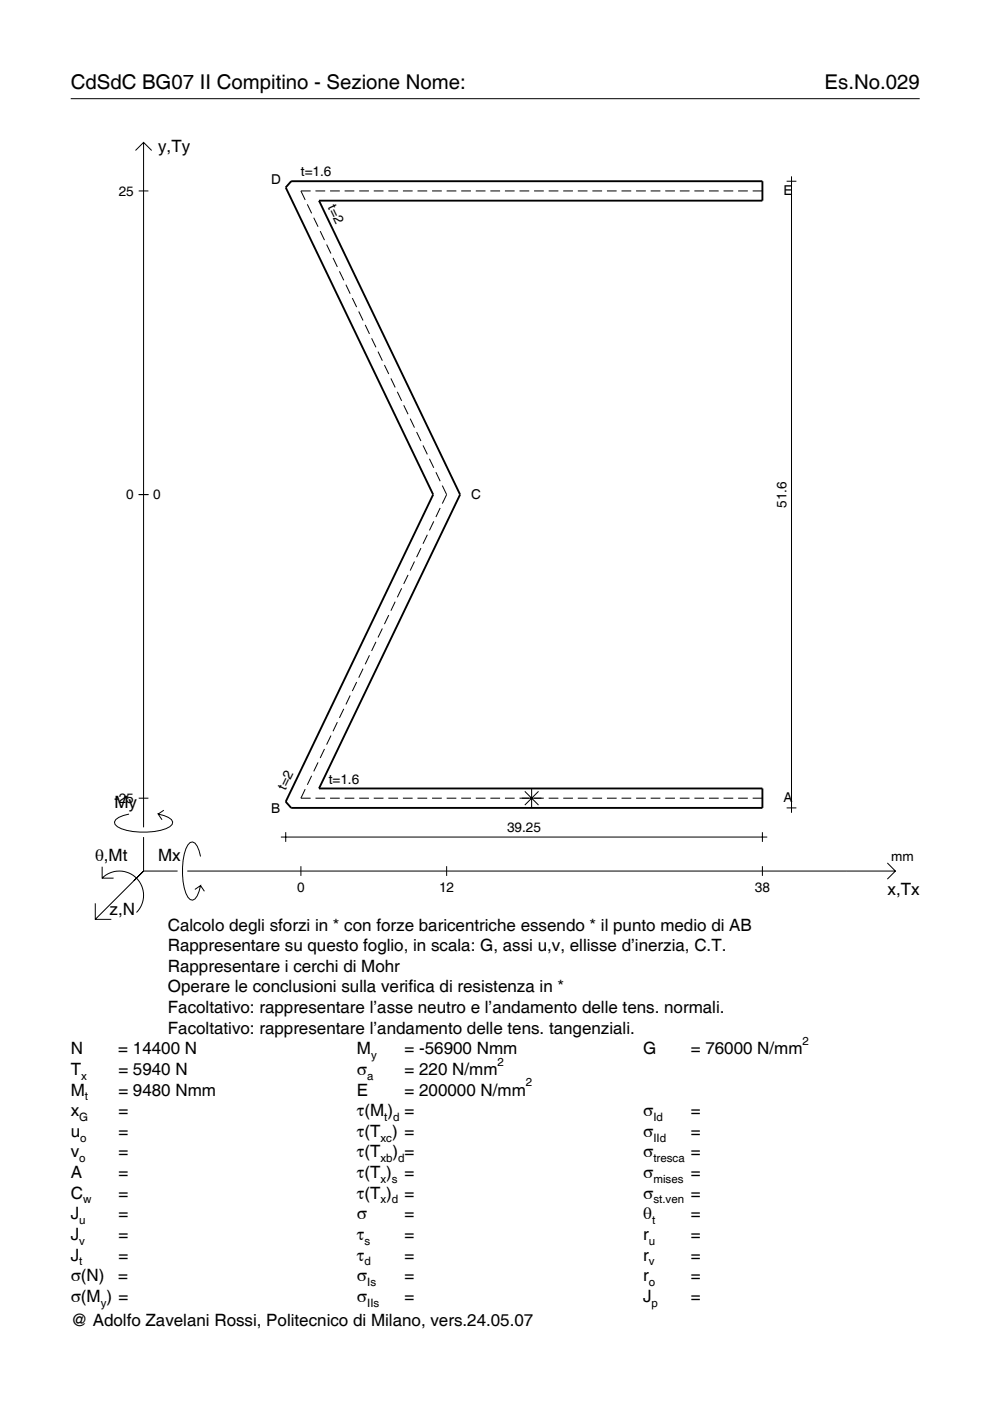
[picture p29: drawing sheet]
<svg xmlns="http://www.w3.org/2000/svg" width="210mm" height="297mm" viewBox="0 0 210 297" stroke-linecap="round" stroke-linejoin="round" font-family="sans-serif">
<defs><g id="words">
<g font-size="4.3">
<text x="15" y="18.9">CdSdC BG07 II Compitino - Sezione Nome:</text>
<text x="174.8" y="18.9">Es.No.029</text>
</g>
<g font-size="3.6">
<text x="33.5" y="32.3">y,Ty</text>
<text x="24.3" y="171.3">My</text>
<text x="20.1" y="182.6">θ,Mt</text>
<text x="33.5" y="182.6">Mx</text>
<text x="188.2" y="189.8">x,Tx</text>
<text x="23.2" y="193.9">z,N</text>
<text x="35.6" y="197.3">Calcolo degli sforzi in * con forze baricentriche essendo * il punto medio di AB</text>
<text x="35.6" y="201.7">Rappresentare su questo foglio, in scala: G, assi u,v, ellisse d’inerzia, C.T.</text>
<text x="35.6" y="206">Rappresentare i cerchi di Mohr</text>
<text x="35.6" y="210.4">Operare le conclusioni sulla verifica di resistenza in *</text>
<text x="35.6" y="214.8">Facoltativo: rappresentare l’asse neutro e l’andamento delle tens. normali.</text>
<text x="35.6" y="219.2">Facoltativo: rappresentare l’andamento delle tens. tangenziali.</text>
<text x="15" y="223.5">N</text>
<text x="15" y="227.9">T</text>
<text x="25.1" y="223.5">= 14400 N</text>
<text x="25.1" y="227.9">= 5940 N</text>
<text x="75.7" y="227.9">σ</text>
<text x="75.7" y="223.5">M</text>
<text x="85.8" y="223.5">= -56900 Nmm</text>
<text x="85.8" y="227.9">= 220 N/mm</text>
<text x="136.4" y="223.5">G</text>
<text x="146.5" y="223.5">= 76000 N/mm</text>
<text x="15" y="232.3">M</text>
<text x="25.1" y="232.3">= 9480 Nmm</text>
<text x="75.7" y="232.3">E</text>
<text x="85.8" y="232.3">= 200000 N/mm</text>
<text x="15" y="236.7">x</text>
<text x="25.1" y="236.7">=</text>
<text x="75.7" y="236.7">τ(M ) =</text>
<text x="136.4" y="236.7">σ</text>
<text x="146.5" y="236.7">=</text>
<text x="15" y="241">u</text>
<text x="15" y="245.4">v</text>
<text x="25.1" y="241">=</text>
<text x="25.1" y="245.4">=</text>
<text x="75.7" y="241">τ(T ) =</text>
<text x="75.7" y="245.4">τ(T</text>
<text x="83.3" y="245.4">) =</text>
<text x="136.4" y="241">σ</text>
<text x="136.4" y="245.4">σ</text>
<text x="146.5" y="241">=</text>
<text x="146.5" y="245.4">=</text>
<text x="15" y="249.8">A</text>
<text x="25.1" y="249.8">=</text>
<text x="75.7" y="249.8">τ(T )</text>
<text x="85.8" y="249.8">=</text>
<text x="136.4" y="249.8">σ</text>
<text x="146.5" y="249.8">=</text>
<text x="15" y="254.2">C</text>
<text x="25.1" y="254.2">=</text>
<text x="75.7" y="254.2">τ(T )</text>
<text x="85.8" y="254.2">=</text>
<text x="136.4" y="254.2">σ</text>
<text x="146.5" y="254.2">=</text>
<text x="15" y="258.5">J</text>
<text x="15" y="262.9">J</text>
<text x="25.1" y="258.5">=</text>
<text x="25.1" y="262.9">=</text>
<text x="75.7" y="258.5">σ</text>
<text x="75.7" y="262.9">τ</text>
<text x="85.8" y="258.5">=</text>
<text x="85.8" y="262.9">=</text>
<text x="136.4" y="258.5">θ</text>
<text x="136.4" y="262.9">r</text>
<text x="146.5" y="258.5">=</text>
<text x="146.5" y="262.9">=</text>
<text x="15" y="267.3">J</text>
<text x="25.1" y="267.3">=</text>
<text x="75.7" y="267.3">τ</text>
<text x="85.8" y="267.3">=</text>
<text x="136.4" y="267.3">r</text>
<text x="146.5" y="267.3">=</text>
<text x="15" y="271.7">σ(N)</text>
<text x="25.1" y="271.7">=</text>
<text x="75.7" y="271.7">σ</text>
<text x="85.8" y="271.7">=</text>
<text x="136.4" y="271.7">r</text>
<text x="146.5" y="271.7">=</text>
<text x="15" y="276">σ(M ) =</text>
<text x="15" y="281.2">@ Adolfo Zavelani Rossi, Politecnico di Milano, vers.24.05.07</text>
<text x="75.7" y="276">σ</text>
<text x="85.8" y="276">=</text>
<text x="136.4" y="276">J</text>
<text x="146.5" y="276">=</text>
</g>
<g font-size="2.9">
<text x="25.2" y="41.5">25</text>
<text x="57.5" y="39.1">D</text>
<text x="63.8" y="37.4">t=1.6</text>
<text x="166.1" y="41.4">E</text>
<text x="69.5" y="44" transform="rotate(64 69.5 44)">t=2</text>
<text x="26.8" y="105.9">0</text>
<text x="32.5" y="105.9">0</text>
<text x="99.9" y="105.8">C</text>
<text x="166.8" y="107.7" transform="rotate(-90 166.8 107.7)">51.6</text>
<text x="60.5" y="167.7" transform="rotate(-64 60.5 167.7)">t=2</text>
<text x="69.7" y="166.1">t=1.6</text>
<text x="24.2" y="170.2">-25</text>
<text x="57.5" y="172.4">B</text>
<text x="166.1" y="170.1">A</text>
<text x="107.5" y="176.4">39.25</text>
<text x="189" y="182.6">mm</text>
<text x="63" y="189.1">0</text>
<text x="93.1" y="189.1">12</text>
<text x="160" y="189.1">38</text>
</g>
<g font-size="2.4">
<text x="170.2" y="221.5">2</text>
<text x="78.7" y="224.5">y</text>
<text x="105.5" y="225.9">2</text>
<text x="17.2" y="228.9">x</text>
<text x="18" y="233.3">t</text>
<text x="77.9" y="228.9">a</text>
<text x="111.5" y="230.3">2</text>
<text x="16.8" y="237.7">G</text>
<text x="81.5" y="237.7">t d</text>
<text x="138.5" y="237.7">Id</text>
<text x="17" y="242">o</text>
<text x="80.7" y="242">xc</text>
<text x="138.5" y="242">IId</text>
<text x="16.8" y="246.4">o</text>
<text x="80.7" y="246.4">xb d</text>
<text x="80.7" y="250.8">x s</text>
<text x="138.5" y="246.4">tresca</text>
<text x="138.5" y="250.8">mises</text>
<text x="17.6" y="255.2">w</text>
<text x="80.7" y="255.2">x d</text>
<text x="138.5" y="255.2">st.ven</text>
<text x="16.8" y="259.5">u</text>
<text x="16.8" y="263.9">v</text>
<text x="77.3" y="263.9">s</text>
<text x="137.6" y="263.9">u</text>
<text x="138.2" y="259.5">t</text>
<text x="16.8" y="268.3">t</text>
<text x="77.3" y="268.3">d</text>
<text x="137.6" y="268.3">v</text>
<text x="77.9" y="272.7">Is</text>
<text x="137.6" y="272.7">o</text>
<text x="21.4" y="277">y</text>
<text x="77.9" y="277">IIs</text>
<text x="138.2" y="277">p</text>
</g>
</g></defs>
<g fill="none" stroke="#000" stroke-width=".21">
<path d="M15 20.9h180M28.7 31.9l1.7-1.7 1.8 1.7M30.4 30.2v145.2M166.8 38.4h2M167.8 37.4v134.9M29.4 40.5h2.1M65.2 43.3l.9 1.9M65.9 40.5h-2.1l.9 1.9M66.5 46.2l.9 1.9M66.9 40.5h2M67.9 49l.9 1.9M69.2 51.8l1 2"/>
<path d="M70 40.5h2M70.6 54.7l.9 1.9M72 57.5l.9 1.9M73.1 40.5h2M76.2 40.5h2M79.2 40.5h2.1M82.3 40.5h2.1M85.4 40.5h2.1M88.5 40.5h2.1M91.6 40.5h2.1M94.7 40.5h2.1M97.8 40.5h2"/>
<path d="M100.9 40.5h2M104 40.5h2M107.1 40.5h2M110.1 40.5h2.1M113.2 40.5h2.1M116.3 40.5h2.1M119.4 40.5h2.1M122.5 40.5h2.1M125.6 40.5h2.1M128.7 40.5h2M131.8 40.5h2M134.9 40.5h2"/>
<path d="M138 40.5h2M141 40.5h2.1M144.1 40.5h2.1M147.2 40.5h2.1M150.3 40.5h2.1M153.4 40.5h2.1M156.5 40.5h2.1M159.6 40.5h2M73.3 60.4l.9 1.9M74.7 63.2l.9 1.9M76.1 66l.9 2M77.4 68.9l.9 1.9"/>
<path d="M78.8 71.7l.9 1.9M80.1 74.6l1 1.9M81.5 77.4l.9 1.9M82.9 80.2l.9 1.9M84.2 83.1l1 1.9M85.6 85.9l.9 1.9M87 88.8l.9 1.9M88.3 91.6l.9 1.9M89.7 94.4l.9 1.9M91 97.3l1 1.9M29.4 104.9h2.1M87.9 119.1l-.9 1.9"/>
<path d="M89.2 116.2l-.9 1.9M90.6 113.4l-.9 1.9M92 110.5l-1 2M92.4 100.1l.9 1.9M93.3 107.7l-.9 1.9M93.8 103l.9 1.9-.9 1.9M78.3 138.9l-.9 1.9M79.7 136.1l-.9 1.9M81.1 133.3l-1 1.9M82.4 130.4l-.9 1.9M83.8 127.6l-.9 1.9M85.2 124.7l-1 1.9"/>
<path d="M86.5 121.9l-.9 1.9M68.8 158.8l-.9 1.9M70.2 156l-1 1.9M71.5 153.1l-.9 1.9M72.9 150.3l-.9 1.9M74.2 147.5l-.9 1.9M75.6 144.6l-.9 1.9M77 141.8l-.9 1.9M27.3 172.6a3.6 3.6 0 0 0-3 1.7l.1 .5a5.7 5.7 0 0 0 3.8 1.5 13.3 13.3 0 0 0 7.8-1l.5-.5 .1-.5a3.6 3.6 0 0 0-3.1-1.7l.8 1.2M29.4 169.2h2.1M30.4 177.5v7.2M34.7 171.8l-1.2 .8"/>
<path d="M59.5 177.5h103.2M60.6 176.4v2.1M64.7 167.3l-.9 1.9h2.1M66.1 164.5l-.9 1.9M66.9 169.2h2M67.4 161.6l-.9 2M70 169.2h2M73.1 169.2h2M76.2 169.2h2M79.2 169.2h2.1M82.3 169.2h2.1M85.4 169.2h2.1"/>
<path d="M88.5 169.2h2.1M91.6 169.2h2.1M94.7 169.2h2.1M97.8 169.2h2M100.9 169.2h2M104 169.2h2M107.1 169.2h2M110.1 169.2h5.2M111.3 167.8l2.9 2.9M112.7 167.2v4.1M114.2 167.8l-2.9 2.9M116.3 169.2h2.1"/>
<path d="M119.4 169.2h2.1M122.5 169.2h2.1M125.6 169.2h2.1M128.7 169.2h2M131.8 169.2h2M134.9 169.2h2M138 169.2h2M141 169.2h2.1M144.1 169.2h2.1M147.2 169.2h2.1M150.3 169.2h2.1M153.4 169.2h2.1"/>
<path d="M156.5 169.2h2.1M159.6 169.2h2M161.6 176.4v2.1M166.8 171.3h2M20.2 191.5v3.4h3.4M21.7 186.2a5.1 5.1 0 0 1 7.2 0 5.1 5.1 0 0 1 0 7.3M21.7 183.8v2.4h2.4M30.4 184.7l-10.2 10.2M30.4 184.7l-2 2M30.4 184.7h7.2M39.7 184.7h150.1M42.5 181.6a3.6 3.6 0 0 0-1.7-3.1l-.5 .1a5.7 5.7 0 0 0-1.5 3.8 13.3 13.3 0 0 0 1 7.8l.5 .5 .5 .2a3.6 3.6 0 0 0 1.7-3.1l-1.2 .8"/>
<path d="M42.5 187.8l.8 1.2M63.8 183.7v2M94.7 183.7v2M161.6 183.7v2M188.1 183l1.7 1.7-1.7 1.7"/>
</g>
<path d="M61.7 38.4h99.9v4.1h-94l29.9 62.4-29.9 62.3h94v4.1h-99.9l-1.1-1.3 31.2-65.1-31.2-65.2z" fill="none" stroke="#000" stroke-width=".4"/>
<use href="#words"/>
</svg>
